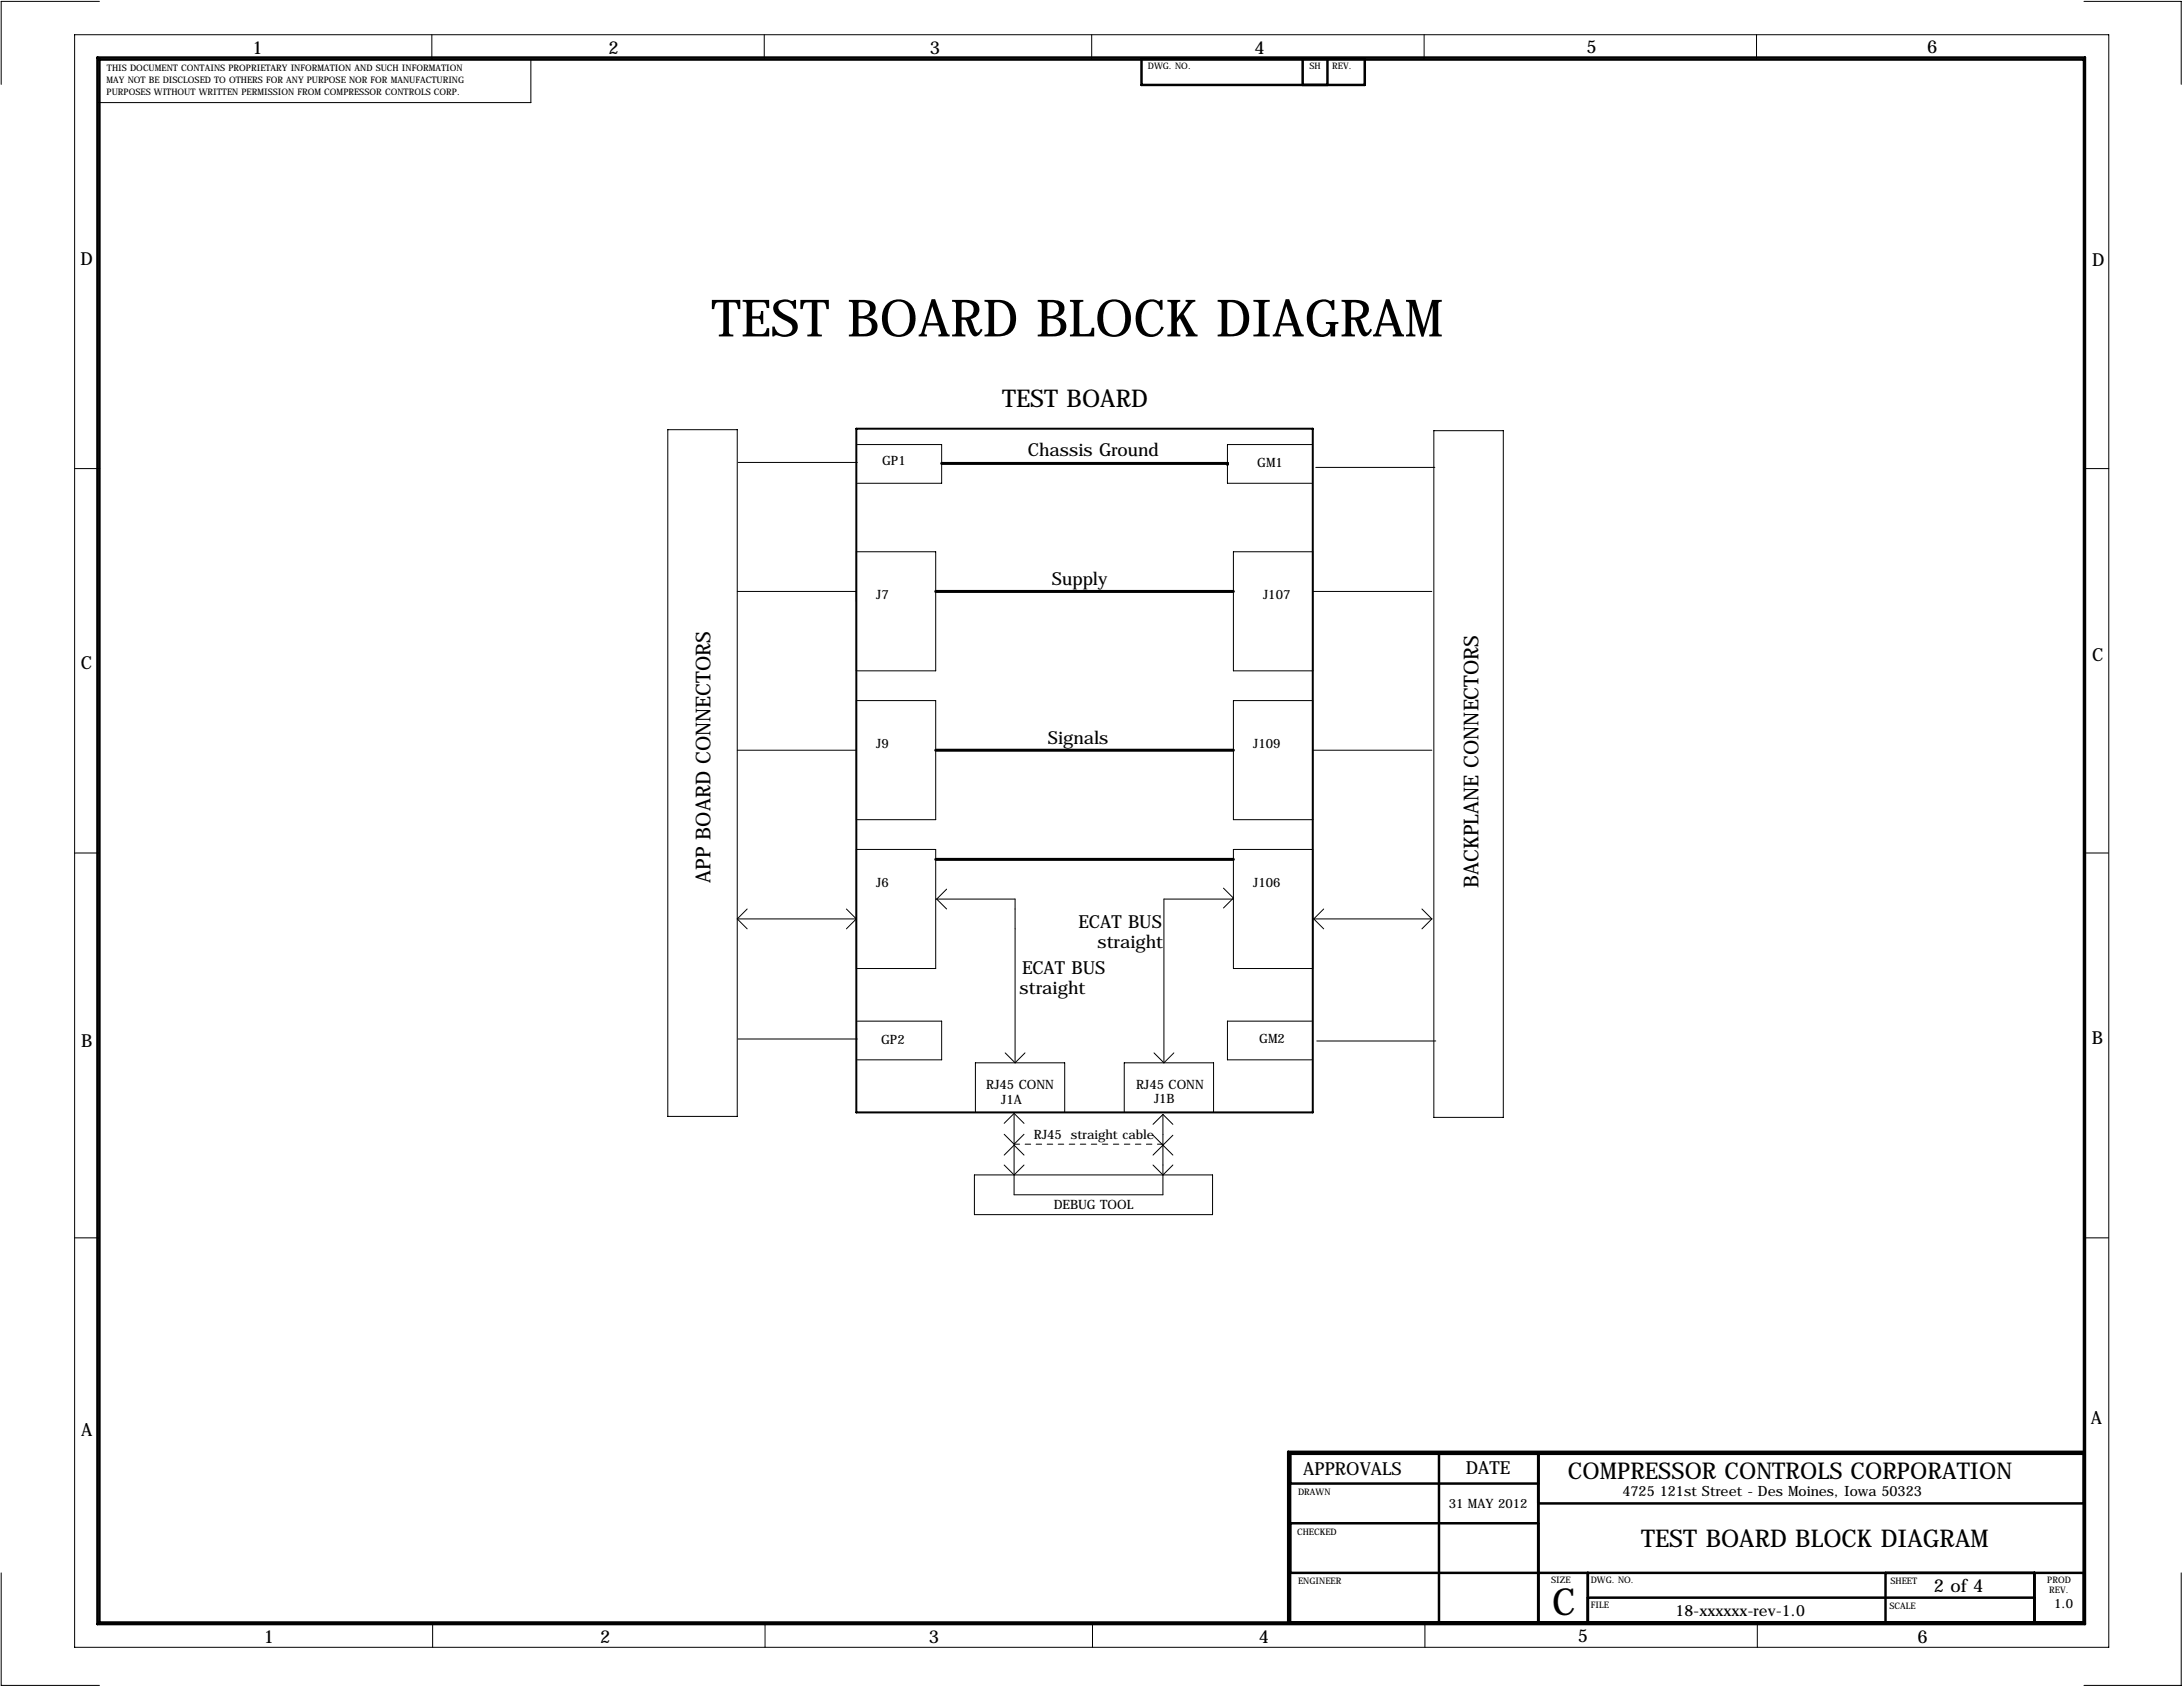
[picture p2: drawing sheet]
<svg xmlns="http://www.w3.org/2000/svg" width="559mm" height="432mm" viewBox="0 0 559 432" stroke-linecap="round" stroke-linejoin="round" font-family="sans-serif">
<defs><g id="words">
<text font-size="13.2" x="182.1" y="86.1">TEST BOARD BLOCK DIAGRAM</text>
<text font-size="9.6" x="397.3" y="413.5">C</text>
<g font-size="6.3">
<text x="256.5" y="104.1">TEST BOARD</text>
<text x="420.1" y="396">TEST BOARD BLOCK DIAGRAM</text>
</g>
<text font-size="5.9" x="401.4" y="378.6">COMPRESSOR CONTROLS CORPORATION</text>
<g font-size="5.3">
<text x="181.9" y="226.1" transform="rotate(-90 181.9 226.1)">APP BOARD CONNECTORS</text>
<text x="378.5" y="227.3" transform="rotate(-90 378.5 227.3)">BACKPLANE CONNECTORS</text>
</g>
<g font-size="4.6">
<text x="64.6" y="13.7">1</text>
<text x="155.8" y="13.7">2</text>
<text x="238" y="13.7">3</text>
<text x="321.1" y="13.7">4</text>
<text x="406.1" y="13.5">5</text>
<text x="493.3" y="13.5">6</text>
<text x="20.6" y="67.9">D</text>
<text x="535.6" y="68.1">D</text>
<text x="263.1" y="116.8">Chassis Ground</text>
<text x="269.2" y="149.9">Supply</text>
<text x="20.7" y="171.1">C</text>
<text x="535.5" y="169.2">C</text>
<text x="268.2" y="190.5">Signals</text>
<text x="276.1" y="237.5">ECAT BUS</text>
<text x="280.9" y="242.6">straight</text>
<text x="261.6" y="249.4">ECAT BUS</text>
<text x="261" y="254.4">straight</text>
<text x="20.8" y="268.1">B</text>
<text x="535.4" y="267.2">B</text>
<text x="535.2" y="364.5">A</text>
<text x="20.8" y="367.5">A</text>
<text x="333.6" y="377.4">APPROVALS</text>
<text x="375.2" y="377.2">DATE</text>
<text x="495" y="407.5">2 of 4</text>
<text x="67.5" y="420.6">1</text>
<text x="153.6" y="420.6">2</text>
<text x="237.8" y="420.6">3</text>
<text x="322.2" y="420.5">4</text>
<text x="403.9" y="420.4">5</text>
<text x="490.9" y="420.6">6</text>
</g>
<text font-size="4" x="428.9" y="413.6">18-xxxxxx-rev-1.0</text>
<text font-size="3.6" x="415.3" y="383">4725 121st Street - Des Moines, Iowa 50323</text>
<g font-size="3.3">
<text x="225.8" y="119.1">GP1</text>
<text x="321.8" y="119.6">GM1</text>
<text x="224.3" y="153.4">J7</text>
<text x="323.3" y="153.4">J107</text>
<text x="224.3" y="191.5">J9</text>
<text x="320.8" y="191.5">J109</text>
<text x="224.3" y="227.1">J6</text>
<text x="320.8" y="227.1">J106</text>
<text x="225.6" y="267.2">GP2</text>
<text x="322.3" y="267">GM2</text>
<text x="252.5" y="278.6">RJ45 CONN</text>
<text x="290.8" y="278.6">RJ45 CONN</text>
<text x="256.3" y="282.7">J1A</text>
<text x="295.4" y="282.4">J1B</text>
<text x="264.7" y="291.6">RJ45 straight cable</text>
<text x="269.7" y="309.4">DEBUG TOOL</text>
<text x="370.8" y="386.1">31 MAY 2012</text>
<text x="525.8" y="411.5">1.0</text>
</g>
<g font-size="2.3">
<text x="293.8" y="17.6">DWG. NO.</text>
<text x="335.2" y="17.7">SH</text>
<text x="341" y="17.7">REV.</text>
<text x="27.3" y="21.1">MAY NOT BE DISCLOSED TO OTHERS FOR ANY PURPOSE NOR FOR MANUFACTURING</text>
<text x="27.4" y="18.3">THIS DOCUMENT CONTAINS PROPRIETARY INFORMATION AND SUCH INFORMATION</text>
<text x="27.3" y="24.2">PURPOSES WITHOUT WRITTEN PERMISSION FROM COMPRESSOR CONTROLS CORP.</text>
<text x="332.3" y="382.8">DRAWN</text>
<text x="332" y="392.9">CHECKED</text>
<text x="332.3" y="405.4">ENGINEER</text>
<text x="397.1" y="405.1">SIZE</text>
<text x="407.2" y="405.1">DWG. NO.</text>
<text x="483.9" y="405.4">SHEET</text>
<text x="524.1" y="405.1">PROD</text>
<text x="524.6" y="407.7">REV.</text>
<text x="407.2" y="411.5">FILE</text>
<text x="483.7" y="411.7">SCALE</text>
</g>
</g></defs>
<g fill="none" stroke="#000" stroke-width=".26">
<path d="M19.1 8.9h520.7v412.7h-520.7zM25.5 .4h-25.2v21.2M110.5 8.9v6.3M143.1 15.2h-7.2v11.1h-110.9M195.6 8.9v6.3M279.5 8.9v6.3M364.5 8.9v6.3M449.6 8.9v6.3M533.5 .4h24.8v21.2M19.2 119.9h6.4M170.9 110h17.8v175.8h-17.8zM189 118.4h30.5"/>
<path d="M219.5 113.8h21.5v9.9h-21.5M335.8 113.8h-21.6v9.9h21.6M336.8 119.6h30.5M367 110.2h17.8v175.8h-17.8zM533.4 119.9h6.4M188.7 151.4h30.5M219.2 141.2h20.3v30.5h-20.3zM315.7 141.2h20.3v30.5h-20.3zM336 151.4h30.5M219.2 179.3h20.3v30.5h-20.3zM315.7 179.3h20.3v30.5h-20.3zM188.7 192h30.5"/>
<path d="M336 192h30.5M19 218.3h6.5M219.2 217.4h20.3v30.5h-20.3zM315.7 217.4h20.3v30.5h-20.3zM533.3 218.3h6.4M188.7 235.2h30.5M188.7 235.2l2.6 2.5M191.3 232.7l-2.6 2.5M216.7 232.7l2.5 2.5M219.2 235.2l-2.5 2.5M239.5 230.1h20.3v41.9M242.3 227.6l-2.5 2.5 2.5 2.6"/>
<path d="M313.2 227.3l2.5 2.6-2.5 2.5M315.7 230.1h-17.8v41.9M336 235.2h30.5M338.8 232.7l-2.5 2.5 2.5 2.5M364 232.7l2.5 2.5M366.5 235.2l-2.5 2.5M189 265.9h30.5M219.5 261.4h21.5v9.9h-21.5M249.7 272h22.8v12.7h-22.8zM257.3 269.5l2.5 2.5M262.4 269.5l-2.6 2.5M287.8 272h22.8v12.7h-22.8z"/>
<path d="M295.4 269.5l2.5 2.5M300.5 269.5l-2.6 2.5M335.8 261.4h-21.6v9.9h21.6M337.1 266.4h30.4M257 298.2l2.6 2.5 2.5-2.5M257 290.3l2.6 2.6M257 287.5l2.6-2.5 2.5 2.5M259.6 285.2v7.7M259.6 293.1v12.7h38.1v-12.7M259.6 293.1l-2.6 2.6M259.6 293.1l2.5 2.6M262.1 290.3l-2.5 2.6"/>
<path d="M295.1 290.6l5.1 5.1M295.1 298.2l2.6 2.5 2.5-2.5M297.7 285.2v7.7M297.7 285.2l-2.6 2.6M297.7 285.2l2.5 2.6M300.2 290.6l-5.1 5.1M19 316.8h6.5M249.4 300.7h61v10.2h-61zM533.3 316.8h6.4M.3 402.6v28.8h25.2M110.7 415.3v6.3M195.8 415.3v6.3"/>
<path d="M279.7 415.3v6.3M364.7 415.3v6.3M449.8 415.3v6.3M558.3 402.6v28.8h-24.8"/>
</g>
<g fill="none" stroke="#000" stroke-width=".63">
<path d="M24.9 14.7h508.8v401h-508.8zM25.5 15.2h508v400.1h-508zM292.2 15h57.2v6.7h-57.2zM333.5 21.7v-6.7h6.3v6.7M330.3 379.7h63.5M368.4 372.1v43.2M393.8 372.1v43.2M533.5 372.1h-203.2v43.2M533.5 371.6h-203.8v43.7M330.3 389.9h63.5M393.8 384.8h139.7M330.3 402.6h203.2"/>
<path d="M406.5 402.6v12.7M406.5 408.9h114.3M482.7 402.6v12.7M520.8 402.6v12.7"/>
</g>
<path d="M219.2 109.7h116.8v175h-116.8z" fill="none" stroke="#000" stroke-width=".51"/>
<path d="M241 118.6h73.2v.3M239.5 151.4h76.2M239.5 192h76.2M239.5 220h76.2" fill="none" stroke="#000" stroke-width=".76"/>
<path d="M259.6 292.9h38.1M297.7 292.9v.5" fill="none" stroke="#000" stroke-width=".26" stroke-dasharray="1.4 1.4"/>
<use href="#words"/>
</svg>
